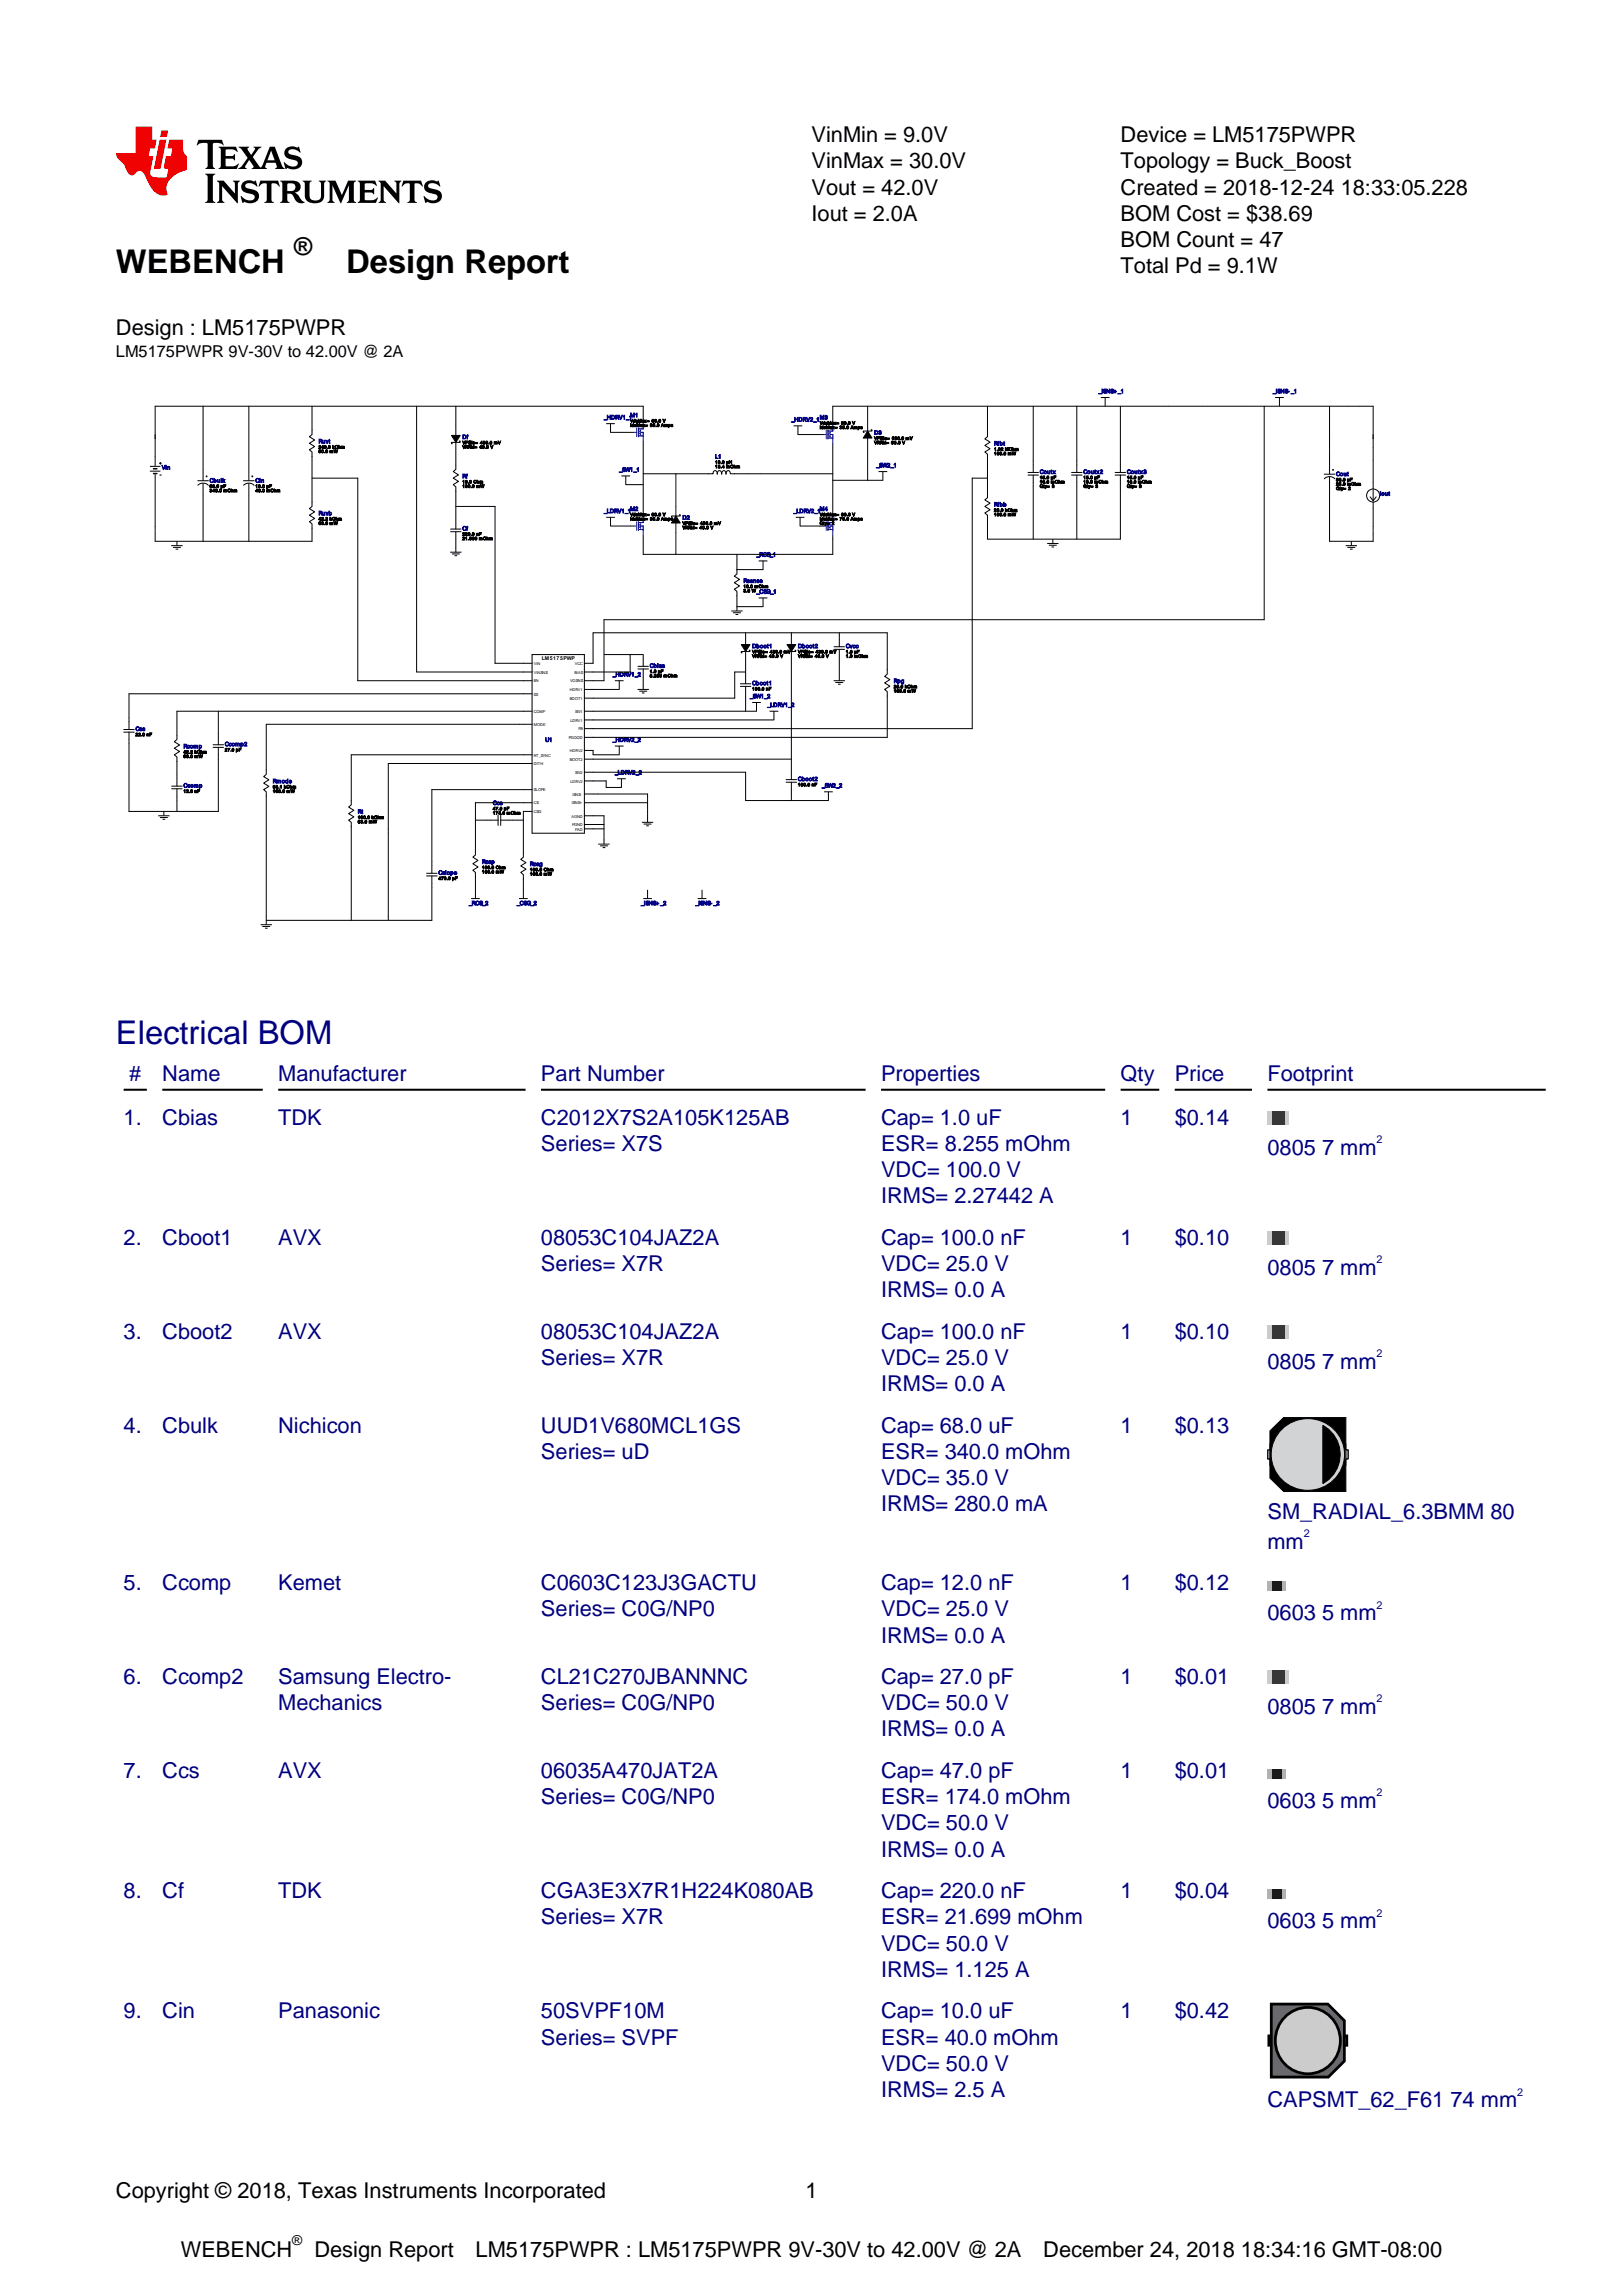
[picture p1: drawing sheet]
<svg xmlns="http://www.w3.org/2000/svg" width="210mm" height="297mm" viewBox="0 0 210 297" stroke-linecap="round" stroke-linejoin="round" font-family="sans-serif">
<defs><g id="words">
<g font-size="4.2">
<text x="15" y="35.3">WEBENCH</text>
<text x="44.8" y="35.3">Design Report</text>
</g>
<text font-size="4.2" fill="#000080" x="15" y="135">Electrical BOM</text>
<text font-size="3.2" x="38" y="33">®</text>
<g font-size="2.8">
<text x="105" y="18.4">VinMin = 9.0V</text>
<text x="105" y="21.8">VinMax = 30.0V</text>
<text x="145" y="18.4">Device = LM5175PWPR</text>
<text x="145" y="21.8">Topology = Buck_Boost</text>
<text x="105" y="25.2">Vout = 42.0V</text>
<text x="105" y="28.6">Iout = 2.0A</text>
<text x="145" y="25.2">Created = 2018-12-24 18:33:05.228</text>
<text x="145" y="28.6">BOM Cost = $38.69</text>
<text x="145" y="32">BOM Count = 47</text>
<text x="145" y="35.3">Total Pd = 9.1W</text>
<text x="15" y="43.4">Design : LM5175PWPR</text>
<text x="15" y="284.4">Copyright © 2018, Texas Instruments Incorporated</text>
<text x="104.2" y="284.4">1</text>
<text x="23.4" y="292">WEBENCH</text>
<text x="40.7" y="292">Design Report</text>
<text x="61.5" y="292">LM5175PWPR : LM5175PWPR 9V-30V to 42.00V @ 2A</text>
<text x="135" y="292">December 24, 2018 18:34:16 GMT-08:00</text>
</g>
<g font-size="2.8" fill="#000080">
<text x="16.7" y="139.9">#</text>
<text x="21" y="139.9">Name</text>
<text x="36" y="139.9">Manufacturer</text>
<text x="70" y="139.9">Part Number</text>
<text x="114" y="139.9">Properties</text>
<text x="145" y="139.9">Qty</text>
<text x="152" y="139.9">Price</text>
<text x="164" y="139.9">Footprint</text>
<text x="16" y="145.6">1.</text>
<text x="21" y="145.6">Cbias</text>
<text x="36" y="145.6">TDK</text>
<text x="70" y="145.6">C2012X7S2A105K125AB</text>
<text x="70" y="149">Series= X7S</text>
<text x="114" y="145.6">Cap= 1.0 uF</text>
<text x="114" y="149">ESR= 8.255 mOhm</text>
<text x="145" y="145.6">1</text>
<text x="152" y="145.6">$0.14</text>
<text x="164" y="149.4">0805 7 mm</text>
<text x="114" y="152.3">VDC= 100.0 V</text>
<text x="114" y="155.7">IRMS= 2.27442 A</text>
<text x="16" y="161.1">2.</text>
<text x="21" y="161.1">Cboot1</text>
<text x="36" y="161.1">AVX</text>
<text x="70" y="161.1">08053C104JAZ2A</text>
<text x="114" y="161.1">Cap= 100.0 nF</text>
<text x="145" y="161.1">1</text>
<text x="152" y="161.1">$0.10</text>
<text x="70" y="164.5">Series= X7R</text>
<text x="114" y="164.5">VDC= 25.0 V</text>
<text x="114" y="167.9">IRMS= 0.0 A</text>
<text x="164" y="165">0805 7 mm</text>
<text x="16" y="173.3">3.</text>
<text x="21" y="173.3">Cboot2</text>
<text x="36" y="173.3">AVX</text>
<text x="70" y="173.3">08053C104JAZ2A</text>
<text x="114" y="173.3">Cap= 100.0 nF</text>
<text x="145" y="173.3">1</text>
<text x="152" y="173.3">$0.10</text>
<text x="70" y="176.7">Series= X7R</text>
<text x="114" y="176.7">VDC= 25.0 V</text>
<text x="164" y="177.1">0805 7 mm</text>
<text x="16" y="185.4">4.</text>
<text x="21" y="185.4">Cbulk</text>
<text x="36" y="185.4">Nichicon</text>
<text x="70" y="185.4">UUD1V680MCL1GS</text>
<text x="114" y="180.1">IRMS= 0.0 A</text>
<text x="114" y="185.4">Cap= 68.0 uF</text>
<text x="145" y="185.4">1</text>
<text x="152" y="185.4">$0.13</text>
<text x="70" y="188.8">Series= uD</text>
<text x="114" y="188.8">ESR= 340.0 mOhm</text>
<text x="114" y="192.2">VDC= 35.0 V</text>
<text x="114" y="195.6">IRMS= 280.0 mA</text>
<text x="164" y="196.6">SM_RADIAL_6.3BMM 80</text>
<text x="164" y="200.4">mm</text>
<text x="16" y="205.8">5.</text>
<text x="21" y="205.8">Ccomp</text>
<text x="36" y="205.8">Kemet</text>
<text x="70" y="205.8">C0603C123J3GACTU</text>
<text x="70" y="209.2">Series= C0G/NP0</text>
<text x="114" y="205.8">Cap= 12.0 nF</text>
<text x="114" y="209.2">VDC= 25.0 V</text>
<text x="145" y="205.8">1</text>
<text x="152" y="205.8">$0.12</text>
<text x="164" y="209.6">0603 5 mm</text>
<text x="114" y="212.6">IRMS= 0.0 A</text>
<text x="16" y="217.9">6.</text>
<text x="21" y="217.9">Ccomp2</text>
<text x="36" y="217.9">Samsung Electro-</text>
<text x="36" y="221.3">Mechanics</text>
<text x="70" y="217.9">CL21C270JBANNNC</text>
<text x="70" y="221.3">Series= C0G/NP0</text>
<text x="114" y="217.9">Cap= 27.0 pF</text>
<text x="114" y="221.3">VDC= 50.0 V</text>
<text x="145" y="217.9">1</text>
<text x="152" y="217.9">$0.01</text>
<text x="164" y="221.8">0805 7 mm</text>
<text x="114" y="224.7">IRMS= 0.0 A</text>
<text x="16" y="230.1">7.</text>
<text x="21" y="230.1">Ccs</text>
<text x="36" y="230.1">AVX</text>
<text x="70" y="230.1">06035A470JAT2A</text>
<text x="70" y="233.5">Series= C0G/NP0</text>
<text x="114" y="230.1">Cap= 47.0 pF</text>
<text x="114" y="233.5">ESR= 174.0 mOhm</text>
<text x="145" y="230.1">1</text>
<text x="152" y="230.1">$0.01</text>
<text x="164" y="234">0603 5 mm</text>
<text x="114" y="236.9">VDC= 50.0 V</text>
<text x="16" y="245.7">8.</text>
<text x="21" y="245.7">Cf</text>
<text x="36" y="245.7">TDK</text>
<text x="70" y="245.7">CGA3E3X7R1H224K080AB</text>
<text x="114" y="240.3">IRMS= 0.0 A</text>
<text x="114" y="245.7">Cap= 220.0 nF</text>
<text x="145" y="245.7">1</text>
<text x="152" y="245.7">$0.04</text>
<text x="70" y="249">Series= X7R</text>
<text x="114" y="249">ESR= 21.699 mOhm</text>
<text x="164" y="249.5">0603 5 mm</text>
<text x="114" y="252.4">VDC= 50.0 V</text>
<text x="114" y="255.8">IRMS= 1.125 A</text>
<text x="16" y="261.2">9.</text>
<text x="21" y="261.2">Cin</text>
<text x="36" y="261.2">Panasonic</text>
<text x="70" y="261.2">50SVPF10M</text>
<text x="114" y="261.2">Cap= 10.0 uF</text>
<text x="145" y="261.2">1</text>
<text x="152" y="261.2">$0.42</text>
<text x="70" y="264.6">Series= SVPF</text>
<text x="114" y="264.6">ESR= 40.0 mOhm</text>
<text x="114" y="268">VDC= 50.0 V</text>
<text x="114" y="271.4">IRMS= 2.5 A</text>
<text x="164" y="272.7">CAPSMT_62_F61 74 mm</text>
</g>
<text font-size="2.1" x="15" y="46.2">LM5175PWPR 9V-30V to 42.00V @ 2A</text>
<text font-size="1.8" x="37.8" y="290.6">®</text>
<g font-size="1.4" fill="#000080">
<text x="178.1" y="147.9">2</text>
<text x="178.1" y="163.5">2</text>
<text x="178.1" y="175.7">2</text>
<text x="168.7" y="198.9">2</text>
<text x="178.1" y="208.2">2</text>
<text x="178.1" y="220.3">2</text>
<text x="178.1" y="232.5">2</text>
<text x="178.1" y="248">2</text>
<text x="196.3" y="271.2">2</text>
</g>
<g font-size=".7" fill="#000080">
<text x="81.5" y="54">M1</text>
<text x="142.1" y="50.9">_ISNS+ _1</text>
<text x="164.7" y="50.9">_ISNS- _1</text>
<text x="41.2" y="57.4">Ruvt</text>
<text x="59.8" y="56.8">Df</text>
<text x="78.2" y="54.3">_HDRV1_1</text>
<text x="92.5" y="59.3">L1</text>
<text x="102.4" y="54.5">_HDRV2_1</text>
<text x="106.1" y="54.3">M3</text>
<text x="113.1" y="56.2">D3</text>
<text x="128.6" y="57.6">Rfbt</text>
<text x="20.9" y="60.7">Vin</text>
<text x="27.1" y="62.4">Cbulk</text>
<text x="33" y="62.4">Cin</text>
<text x="59.8" y="61.9">Rf</text>
<text x="80.1" y="61">_SW1_1</text>
<text x="113.4" y="60.5">_SW2_1</text>
<text x="128.6" y="65.5">Rfbb</text>
<text x="134.5" y="61.3">Coutx</text>
<text x="140.2" y="61.3">Coutx2</text>
<text x="145.8" y="61.3">Coutx3</text>
<text x="172.9" y="61.6">Cout</text>
<text x="178.5" y="64.1">Iout</text>
<text x="41.2" y="66.7">Ruvb</text>
<text x="59.8" y="68.6">Cf</text>
<text x="78.2" y="66.4">_LDRV1_1</text>
<text x="81.5" y="66.1">M2</text>
<text x="88.3" y="67.2">D2</text>
<text x="102.7" y="66.4">_LDRV2_1</text>
<text x="106.1" y="66.1">M4</text>
<text x="96.2" y="75.4">Rsense</text>
<text x="97.9" y="76.8">_CSG_1</text>
<text x="97.9" y="72">_RCS_1</text>
<text x="97.3" y="83.9">Dboot1</text>
<text x="103.2" y="83.9">Dboot2</text>
<text x="109.4" y="83.9">Cvcc</text>
<text x="79.3" y="87.5">_HDRV1_2</text>
<text x="84.1" y="86.4">Cbias</text>
<text x="97.3" y="88.7">Cboot1</text>
<text x="115.6" y="88.4">Rpg</text>
<text x="17.5" y="94.6">Css</text>
<text x="70.5" y="96">U1</text>
<text x="79.3" y="96">_HDRV2_2</text>
<text x="97" y="90.3">_SW1_2</text>
<text x="99.3" y="91.5">_LDRV1_2</text>
<text x="23.7" y="96.8">Rcomp</text>
<text x="23.7" y="101.9">Ccomp</text>
<text x="29.1" y="96.6">Ccomp2</text>
<text x="35.3" y="101.3">Rmode</text>
<text x="79.6" y="100.2">_LDRV2_2</text>
<text x="103.2" y="101.1">Cboot2</text>
<text x="106.3" y="101.9">_SW2_2</text>
<text x="46.3" y="105.3">Rt</text>
<text x="63.8" y="104.2">Ccs</text>
<text x="56.7" y="113.2">Cslope</text>
<text x="62.4" y="111.8">Rcsp</text>
<text x="68.6" y="112.1">Rcsg</text>
<text x="60.7" y="117.1">_RCS_2</text>
<text x="66.9" y="117.1">_CSG_2</text>
<text x="82.9" y="117.1">_ISNS+ _2</text>
<text x="90" y="117.1">_ISNS- _2</text>
</g>
<text font-size=".7" x="70.1" y="85.4">LM5175PWP</text>
<g font-size=".6">
<text x="41.2" y="58">249.0 kOhm</text>
<text x="41.2" y="58.6">50.0 mW</text>
<text x="59.8" y="57.5">VF@Io= 430.0 mV</text>
<text x="59.8" y="58">VRRM= 40.0 V</text>
<text x="81.5" y="54.7">VdsMax= 60.0 V</text>
<text x="81.5" y="55.2">IdsMax= 35.0 Amps</text>
<text x="106.1" y="54.9">VdsMax= 60.0 V</text>
<text x="106.1" y="55.5">IdsMax= 35.0 Amps</text>
<text x="113.1" y="56.9">VF@Io= 630.0 mV</text>
<text x="113.1" y="57.5">VRRM= 60.0 V</text>
<text x="128.6" y="58.3">1.02 MOhm</text>
<text x="128.6" y="58.9">100.0 mW</text>
<text x="27.1" y="63.1">68.0 µF</text>
<text x="27.1" y="63.7">340.0 mOhm</text>
<text x="33" y="63.1">10.0 µF</text>
<text x="33" y="63.7">40.0 mOhm</text>
<text x="59.8" y="62.6">10.0 Ohm</text>
<text x="59.8" y="63.1">100.0 mW</text>
<text x="92.5" y="60">10.0 µH</text>
<text x="92.5" y="60.6">13.4 mOhm</text>
<text x="134.5" y="62">15.0 µF</text>
<text x="134.5" y="62.6">10.0 mOhm</text>
<text x="134.5" y="63.1">Qty= 3</text>
<text x="140.2" y="62">15.0 µF</text>
<text x="140.2" y="62.6">10.0 mOhm</text>
<text x="140.2" y="63.1">Qty= 3</text>
<text x="145.8" y="62">15.0 µF</text>
<text x="145.8" y="62.6">10.0 mOhm</text>
<text x="145.8" y="63.1">Qty= 3</text>
<text x="172.9" y="62.3">33.0 µF</text>
<text x="172.9" y="62.8">25.0 mOhm</text>
<text x="172.9" y="63.4">Qty= 2</text>
<text x="41.2" y="67.3">42.2 kOhm</text>
<text x="41.2" y="67.9">63.0 mW</text>
<text x="59.8" y="69.3">220.0 nF</text>
<text x="59.8" y="69.9">21.699 mOhm</text>
<text x="81.5" y="66.8">VdsMax= 60.0 V</text>
<text x="81.5" y="67.3">IdsMax= 35.0 Amps</text>
<text x="88.3" y="67.9">VF@Io= 430.0 mV</text>
<text x="88.3" y="68.5">VRRM= 40.0 V</text>
<text x="106.1" y="66.8">VdsMax= 60.0 V</text>
<text x="106.1" y="67.3">IdsMax= 70.0 Amps</text>
<text x="106.1" y="67.9">Qty= 2</text>
<text x="128.6" y="66.2">20.0 kOhm</text>
<text x="128.6" y="66.8">100.0 mW</text>
<text x="96.2" y="76.1">10.0 mOhm</text>
<text x="96.2" y="76.6">3.0 W</text>
<text x="84.1" y="87.1">1.0 µF</text>
<text x="84.1" y="87.6">8.255 mOhm</text>
<text x="97.3" y="84.5">VF@Io= 430.0 mV</text>
<text x="97.3" y="85.1">VRRM= 40.0 V</text>
<text x="97.3" y="89.3">100.0 nF</text>
<text x="103.2" y="84.5">VF@Io= 430.0 mV</text>
<text x="103.2" y="85.1">VRRM= 40.0 V</text>
<text x="109.4" y="84.5">1.0 µF</text>
<text x="109.4" y="85.1">1.0 mOhm</text>
<text x="115.6" y="89.1">20.0 kOhm</text>
<text x="115.6" y="89.6">100.0 mW</text>
<text x="17.5" y="95.3">22.0 nF</text>
<text x="23.7" y="97.5">42.2 kOhm</text>
<text x="23.7" y="98.1">63.0 mW</text>
<text x="29.1" y="97.2">27.0 pF</text>
<text x="103.2" y="101.7">100.0 nF</text>
<text x="23.7" y="102.6">12.0 nF</text>
<text x="35.3" y="102">93.1 kOhm</text>
<text x="35.3" y="102.6">100.0 mW</text>
<text x="46.3" y="106">100.0 kOhm</text>
<text x="46.3" y="106.5">63.0 mW</text>
<text x="63.8" y="104.8">47.0 pF</text>
<text x="63.8" y="105.4">174.0 mOhm</text>
<text x="56.7" y="113.9">470.0 pF</text>
<text x="62.4" y="112.5">100.0 Ohm</text>
<text x="62.4" y="113">100.0 mW</text>
<text x="68.6" y="112.7">100.0 Ohm</text>
<text x="68.6" y="113.3">100.0 mW</text>
</g>
<g font-size=".5">
<text x="69.1" y="88.3">EN</text>
<text x="69.1" y="86.1">VIN</text>
<text x="69.1" y="87.2">VINSNS</text>
<text x="73.7" y="89.4">HDRV1</text>
<text x="73.8" y="88.3">VOSNS</text>
<text x="74.4" y="87.2">BIAS</text>
<text x="74.4" y="86.1">VCC</text>
<text x="69.1" y="94">MODE</text>
<text x="69.1" y="90">SS</text>
<text x="69.1" y="92.3">COMP</text>
<text x="73.6" y="95.6">PGOOD</text>
<text x="73.7" y="90.6">BOOT1</text>
<text x="73.8" y="93.4">LDRV1</text>
<text x="74.4" y="92.3">SW1</text>
<text x="74.8" y="94.5">FB</text>
<text x="69.1" y="99">DITH</text>
<text x="69.1" y="97.9">RT_SYNC</text>
<text x="73.7" y="97.3">HDRV2</text>
<text x="73.7" y="98.5">BOOT2</text>
<text x="73.8" y="101.3">LDRV2</text>
<text x="74.4" y="100.2">SW2</text>
<text x="69.1" y="102.4">SLOPE</text>
<text x="69.1" y="105.2">CSG</text>
<text x="69.1" y="104.1">CS</text>
<text x="73.9" y="105.8">AGND</text>
<text x="74" y="104.1">ISNS+</text>
<text x="74" y="106.9">PGND</text>
<text x="74.1" y="103">ISNS-</text>
<text x="74.4" y="107.5">PAD</text>
</g>
</g></defs>
<path d="M55.2 23.5a.81 .81 0 0 0-.3 .9 .81 .81 0 0 0 .8 .6l.7 .2 .2 .3a.65 .65 0 0 1-1 .4l-.3-.1-.4-.5-.1 .1 .2 .9h.2l.1-.2a1.41 1.41 0 0 0 1.8-.4 .87 .87 0 0 0-.8-1.2l-.7-.2-.2-.2a.57 .57 0 0 1 .8-.4l.7 .5 .1-.1-.2-.7h-.2v.1a1.29 1.29 0 0 0-1.4 0zM52.2 23.4l-.2 .7v.1a.78 .78 0 0 1 1-.5v2.1v.2l-.3 .2v.1h1.2v-.1l-.2-.2-.1-.2 .1-2.1a.83 .83 0 0 1 .9 .5l.1-.1-.2-.7zM49 23.4l.2 .3 .1 .1v2l-.1 .2-.2 .2v.1h.9v-.1l-.2-.2-.1-.2 .1-1.7 1.9 2.2h.1v-2.5l.2-.4h-.9l.3 .2v1.4l-1.5-1.6zM46.3 23.4v.1l.2 .1 .1 .2v2l-.1 .2-.2 .2v.1h2.3l.3-.7-.1-.1a1.45 1.45 0 0 1-1.6 .4v-1h.9l.2 .2h.1v-.8h-.1l-.2 .3h-.9v-.8a1.59 1.59 0 0 1 1.5 .3l.1-.1-.3-.6zM42.4 23.4v.1l.2 .1 .1 .2v2l-.1 .2-.2 .3h.9l-.3-.3v-.2v-1.8l1.1 2.3 1-2.3v1.8v.2l-.2 .3h1.2v-.1l-.3-.2v-.2v-2v-.2l.3-.1v-.1h-1.1l-.8 1.8-.8-1.8zM39.2 23.4v.1l.2 .1v.2v1.5a1.24 1.24 0 0 0 1.7 1 .9 .9 0 0 0 .8-1l.1-1.7 .2-.2h-1v.1l.3 .1v.2v1.5a.76 .76 0 0 1-.6 .7 .76 .76 0 0 1-.8-.4v-1.8v-.2l.2-.1v-.1zM37.2 23.8a1.01 1.01 0 0 1 1 .1 .52 .52 0 0 1 0 .6 .52 .52 0 0 1-.5 .2h-.5zM36.3 23.4v.1l.2 .1v.2v2v.2l-.2 .2v.1h1.2v-.1l-.3-.2v-.9a.71 .71 0 0 1 .9 .6 .83 .83 0 0 0 1.3 .4 1.13 1.13 0 0 1-.7-.7l-.2-.2-.4-.3a.78 .78 0 0 0 .7-.4 .78 .78 0 0 0-.1-.9l-.6-.2zM33.7 23.4l-.2 .7v.1a.78 .78 0 0 1 1-.5v2.1v.2l-.3 .2v.1h1.2v-.1l-.2-.2-.1-.2 .1-2.1a.83 .83 0 0 1 .9 .5l.1-.1-.2-.7zM31.5 23.5a.81 .81 0 0 0-.3 .9 .81 .81 0 0 0 .8 .6l.8 .2 .2 .3a.65 .65 0 0 1-1 .4l-.3-.1-.5-.5-.1 .1 .3 .9h.1l.1-.2a1.41 1.41 0 0 0 1.9-.4 .87 .87 0 0 0-.9-1.2l-.7-.2-.2-.2a.57 .57 0 0 1 .9-.4l.6 .5 .1-.1-.2-.7h-.1l-.1 .1a1.29 1.29 0 0 0-1.4 0zM28.1 23.4l.2 .3 .1 .1v2l-.1 .2-.2 .2v.1h.9v-.1l-.2-.2-.1-.2 .1-1.7 1.9 2.2h.1v-2.5l.2-.4h-.9l.3 .2v1.4l-1.5-1.6zM26.6 22.5v.1l.2 .1 .1 .3v2.8l-.1 .2-.2 .2v.1h1.3v-.1l-.3-.2-.1-.2v-2.8l.1-.3 .3-.1v-.1zM37.1 19.2a.81 .81 0 0 0-.3 .9 .81 .81 0 0 0 .8 .5l.7 .2 .2 .3a.64 .64 0 0 1-.9 .4l-.3-.1-.5-.4h-.1l.2 .9h.2l.1-.2a1.4 1.4 0 0 0 1.8-.4 .87 .87 0 0 0-.8-1.2l-.7-.2-.2-.2a.57 .57 0 0 1 .8-.4l.7 .5 .1-.1-.2-.7h-.2v.1a1.28 1.28 0 0 0-1.4 .1zM35.1 19.5l.4 1.2h-.9zM30.9 19v.1l.4 .3 .7 1-.6 1-.2 .2-.4 .2v.1h1.1l-.2-.3 .5-.9 .6 .9-.2 .2v.1h1.9l-.2-.3 .2-.5h1.2l.1 .5-.2 .3h1.2l-.3-.5-1-2.4h-.6l-.9 2.3-.3 .4-1-1.4 .6-.9 .5-.3v-.1h-1l.2 .2-.5 .9-.5-.8 .2-.3zM28.3 19v.1l.2 .1 .1 .3v1.9l-.1 .2-.2 .2v.1h2.3l.3-.7-.1-.1a1.45 1.45 0 0 1-1.6 .4v-1l.9 .1 .2 .2h.1v-.8h-.1l-.2 .2h-.9v-.8a1.58 1.58 0 0 1 1.5 .3l.1-.1-.3-.6zM25.7 18.1l-.3 .7h.1a1.15 1.15 0 0 1 1.3-.3l.1 2.9-.1 .2-.2 .2v.1h1.2v-.1l-.2-.2-.1-.2v-2.7l.1-.2h.2a1.06 1.06 0 0 1 1.1 .3h.1l-.3-.7z" fill="#000"/>
<path d="M20.9 16.9l-.2 .8h.9l.2-.8zM20.7 18.1l-.8 3.8h.9l.7-3.8zM17.6 16.4v3.4h-2.6a2.07 2.07 0 0 0 .9 1.4l.4 .6a1.11 1.11 0 0 0 .8 .9l.3-.1a.73 .73 0 0 1 .6-.4 .73 .73 0 0 1 .7 .4l.2 .4a3.4 3.4 0 0 0 1.8 2.2 1.3 1.3 0 0 0 1 0 1.84 1.84 0 0 1 .8-2.4l.8-.5 .9-.3v-1.8a1.13 1.13 0 0 1-.5-1v-1.1h-1.8l-.2 1.1h.6l-.2 1h-.6l-.3 1.2a.38 .38 0 0 0 .2 .5h.4l-.2 1.1a4 4 0 0 1-2-.2 1.19 1.19 0 0 1-.1-1l.3-1.6h-.6l.2-1h.6l.3-1.1h-.6v-1.7z" fill="#f00000"/>
<g fill="none" stroke="#000" stroke-width=".13">
<path d="M20.6 60h.3M20.8 59.8v.3M26.3 52.6v9.6M32.2 52.6v9.6M40.4 52.6v3.6l-.4 .3 .7 .4-.7 .5 .7 .4-.7 .4 .4 .3v7l-.4 .3 .7 .4-.7 .5 .7 .4-.7 .4 .4 .3v2.3h-20.3v-8.7M53.9 52.6v34.4h14.9M58.4 56.3h1.1l-.5 1zM59 52.6v8.1l-.4 .3 .7 .5-.7 .4 .7 .4-.7 .4 .4 .3v5.5M59.4 57.1h.1v.2h-1.1v.1h.1M78.4 54.8h1.2M79 54.8v1.2h3.1M83.2 54.8v-2.2h-63.1v7.7"/>
<path d="M83.2 57.1v9.8M102.7 55.1h1.1M103.2 55.1v1.1h3.4M107.8 55.1v-2.5h69.9v10.7M107.8 57.4v9.5M112.3 52.6v9.6M112.3 55.8l.5 .9h-1.1zM112.7 55.6h.1v.2h-1.1v.2h.1M127.8 52.6v3.9l-.4 .3 .7 .4-.7 .4 .7 .5-.7 .4 .4 .3v5.6l-.4 .3 .7 .4-.7 .4 .7 .5-.7 .4 .4 .3v3.1h17.2v-8.3M133.7 52.6v8.5M139.3 52.6v8.5M142.4 51.4h1.2"/>
<path d="M143 51.4v1.2M145 52.6v8.5M163.6 52.6v27.6h-85.4v7.9h-2.6M165 51.4h1.1M165.5 51.4v1.2M172 52.6v8.8M19.4 60.4h1.4M19.4 61h1.4M19.8 61.3h.6M19.8 60.6h.6M19.8 60.7h.6M20.6 61.5h.3"/>
<path d="M22.2 70.6h1.4M22.4 70.8h1M22.7 71.1h.4M22.9 70.1v.5M25.5 62.2h1.5M25.6 62.8a.95 .95 0 0 1 1.4 0M26.3 62.6v7.5M26.6 61.6h.2M26.7 61.5v.3M31.5 62.2h1.4M31.5 62.8a.95 .95 0 0 1 1.4 0M32.2 62.6v7.5"/>
<path d="M32.5 61.6h.3M32.6 61.5v.3M40.4 61.9h5.9v26.2h22.5M58.2 71.5h1.5M58.3 68.5h1.4M58.3 68.8h1.4M58.5 71.7h1M58.8 71.9h.3M59 65.5h5.1v20.3h4.7M59 68.8v2.7M78.4 66.9h1.2M79 66.9v1.2h3.1"/>
<path d="M80.4 61.6h1.1M81 61.6v1.1h2.2M83.2 61.3h9l.2-.3 .1-.1 .2 .1 .1 .3 .1-.3 .2-.1 .2 .1 .1 .3 .1-.3 .2-.1 .1 .1 .1 .3 .2-.3 .1-.1 .2 .1 .1 .3h13.3M83.2 69.2v2.5h24.6v-2.5M87.5 61.3v10.4M87.5 66.8l.5 .9h-1.1zM87.9 66.6h.1v.2h-1.1v.1h.1M94.6 79.1h1.5M94.8 79.3h1.1M95.2 79.5h.3M95.3 71.7v2M95.3 73.7v.6l-.3 .3 .7 .4-.7 .4 .7 .4-.7 .5 .3 .2v2.6"/>
<path d="M98.2 77.4h1.1M98.2 72.6h1.1M98.7 72.6v1.1h-3.4M98.7 77.4v1.1h-3.4M103 66.9h1.1M103.5 66.9v1.2h3.1M113.7 61h1.1M114.2 61v1.2h-6.4M127.8 61.9h-2v32.4h-50.2M133 61.1h1.4M133 61.5h1.4M133.7 61.5v8.3"/>
<path d="M135.5 70.3h1.5M135.7 70.6h1M136.1 70.8h.3M136.2 69.8v.5M138.7 61.1h1.3M138.7 61.5h1.3M139.3 61.5v8.3M144.3 61.1h1.3M144.3 61.5h1.3M171.3 61.4h1.5M171.4 62a.95 .95 0 0 1 1.3 0M172 61.7v8.4h5.7v-5.1"/>
<path d="M172.4 60.8h.2M172.5 60.7v.2M174.1 70.6h1.5M174.3 70.8h1.1M174.7 71.1h.3M174.9 70.1v.5M177.3 64.3l.4 .5M177.7 63.3a.85 .85 0 0 0-.9 .8 .85 .85 0 0 0 .9 .9M177.7 63.3a.85 .85 0 0 1 .8 .8 .85 .85 0 0 1-.8 .9M177.7 63.5v1.3M178.1 64.3l-.4 .5M16 94.4h1.4"/>
<path d="M16 94.7h1.4M16.7 94.7v10.3h11.6v-8.3M27.6 96.4h1.3M27.6 96.7h1.3M28.3 92v4.4M68.8 97.7h-23.4v6.5l-.3 .2 .7 .5-.7 .4 .7 .4-.7 .4 .3 .3v12.7M68.8 92h-45.9v3.7l-.3 .3 .6 .4-.6 .4 .6 .5-.6 .4 .3 .3v3.7M68.8 93.7h-34.3v6.5l-.4 .3 .7 .4-.7 .4 .7 .5-.7 .4 .4 .3v17.2M68.8 84.7h6.8v23.1h-6.8zM68.8 98.8h-18.6v20.3M68.8 89.8h-52.1v4.6M75.6 85.8h1.1v-3.9h38.1v5.3l-.3 .3 .6 .5-.6 .4 .6 .4-.6 .4 .3 .3v5.9h-39.2"/>
<path d="M75.6 99.9h20.9v3.7h10.7v-1.1M75.6 98.2h26.8M78.2 84.7h5v1.5M79.6 88.1h1.1M79.6 96.6h1.1M80.1 96.6v1.1h-3.4v-.6h-1.1M80.1 88.1v1.1h-4.5M81.5 84.7v2.3h-5.9M82.5 89.2h1.5M82.5 86.2h1.4M82.5 86.6h1.4M82.7 89.4h1"/>
<path d="M83.1 89.7h.3M83.2 86.6v2.6M95.8 88.5h1.4M95.8 88.8h1.4M95.9 83.4h1.1l-.5 .9zM96.5 87h-1.4v3.3h-19.5M96.5 81.9v6.6M96.5 88.8v3.2M96.9 84.1h.1v.2h-1.1v.2h.1M97.3 90.9h1.1M97.9 90.9v1.1h-22.3M99.6 92h1.1"/>
<path d="M100.1 92v1.2h-24.5M101.8 83.4h1.2l-.6 .9zM102.4 81.9v19M102.8 84.1h.2v.2h-1.2v.2h.1M107.9 88.1h1.4M107.9 83.7h1.4M107.9 84h1.4M108.1 88.3h1M108.4 88.5h.4M108.6 81.9v1.8M108.6 84v4.1M20.5 105.6h1.4"/>
<path d="M20.7 105.8h1M21 106h.4M21.2 105v.6M22.2 101.7h1.4M22.2 102.1h1.4M22.9 102.1v2.9M33.7 119.7h1.5M33.9 119.9h1.1M55.2 113h1.4M55.2 113.4h1.4M55.9 113.4v5.7h-21.4M61 116.3h1.1"/>
<path d="M64.4 106.1h-2.9M64.4 105.5v1.3M64.8 106.1h2.9M64.8 105.5v1.3M67.2 116.3h1.1M68.8 103.9h-7.3v6.7l-.3 .3 .7 .5-.7 .4 .7 .4-.7 .4 .3 .3v3.4M68.8 105h-1.1v5.9l-.3 .3 .7 .4-.7 .5 .7 .4-.7 .4 .3 .3v3.1M68.8 102.2h-12.9v10.8M75.6 102.8h8.2v3.6M75.6 105.6h2.6v3.6M75.6 103.9h8.2M75.6 106.7h2.6"/>
<path d="M75.6 107.3h2.6M77.4 109.2h1.5M77.6 109.5h1.1M78 109.7h.3M79.8 100.8h1.2M80.4 100.8v1.1h-2v-.8h-2.8M83.1 106.4h1.4M83.2 116.3h1.2M83.3 106.6h1M83.6 106.9h.4M83.8 115.2v1.1M90.3 116.3h1.1"/>
<path d="M90.8 115.2v1.1M101.7 100.9h1.4M101.7 101.2h1.4M102.4 101.2v2.4M106.6 102.5h1.2M34.3 120.1h.3"/>
</g>
<g fill="none" stroke="#00f" stroke-width=".13">
<path d="M82.1 56h.3M82.4 55.4v1.1M82.6 55.4v1.1M82.6 56.4h.6M82.6 56l.3-.3v.5zM82.9 56h.3v1.1M83.2 54.8v.7h-.6M106.6 56.2h.3M106.9 55.7v1.1M107.1 55.7v1.1M107.1 56.2l.3-.2v.5zM107.1 56.7h.7"/>
<path d="M107.4 56.2h.4v1.2M107.8 55.1v.7h-.7M82.1 68.1h.3M82.4 67.5v1.1M82.6 68.5h.6M82.6 67.5v1.1M82.6 68.1l.3-.3v.6zM82.9 68.1h.3v1.1M83.2 66.9v.7h-.6M106.6 68.1h.3M106.9 67.5v1.1M107.1 67.5v1.1"/>
<path d="M107.1 68.5h.7M107.1 68.1l.3-.3v.6zM107.4 68.1h.4v1.1M107.8 66.9v.7h-.7"/>
</g>
<path d="M58.4 56.3h1.1l-.5 1zM112.3 55.8l.5 .9h-1.1zM87.5 66.8l.5 .9h-1.1zM95.9 83.4h1.1l-.5 .9zM101.8 83.4h1.2l-.6 .9z" fill="#000"/>
<path d="M16 141h3M21 141h13M36 141h32M70 141h42M114 141h29M145 141h5M152 141h10M164 141h36" fill="none" stroke="#000" stroke-width=".26"/>
<path d="M164 143.8h2.8v1.8h-2.8z" fill="#cbcbcb"/>
<path d="M164.6 143.8h1.6v1.8h-1.6z" fill="#363636"/>
<path d="M164 159.4h2.8v1.7h-2.8z" fill="#cbcbcb"/>
<path d="M164.6 159.4h1.6v1.7h-1.6z" fill="#363636"/>
<path d="M164 171.5h2.8v1.8h-2.8z" fill="#cbcbcb"/>
<path d="M164.6 171.5h1.6v1.8h-1.6z" fill="#363636"/>
<path d="M164.3 185.2l1.8-1.8h8v9.6h-8l-1.8-1.7z" fill="#000"/>
<path d="M164.3 185.2l1.8-1.8h8v9.6h-8l-1.8-1.7z" fill="none" stroke="#010101" stroke-width=".13"/>
<path d="M165.6 185.2a4.7 4.7 0 0 1 6.6-.6 4.7 4.7 0 0 1 .7 6.6 4.7 4.7 0 0 1-6.6 .6 4.7 4.7 0 0 1-.7-6.6z" fill="#d1d3d4"/>
<path d="M164.3 186.8v2.9M164.3 187.6h-.3v1.2h.3M165.6 185.2a4.7 4.7 0 0 1 6.6-.6 4.7 4.7 0 0 1 .7 6.6 4.7 4.7 0 0 1-6.6 .6 4.7 4.7 0 0 1-.7-6.6zM171.2 184.5a4.3 4.3 0 0 1 0 7.5zM174.1 186.8v2.9M174.1 187.6h.3v1.2h-.3" fill="none" stroke="#010101" stroke-width=".13"/>
<path d="M171.2 184.5v7.5" fill="none" stroke="#000" stroke-width=".13"/>
<path d="M171.2 184.5a4.3 4.3 0 0 1 0 7.5z" fill="#000"/>
<path d="M164 187.6h.3v1.2h-.3z" fill="#fbcc34"/>
<path d="M164 187.6h.3v1.2h-.3z" fill="none" stroke="#010101" stroke-width=".13"/>
<path d="M174.1 187.6h.3v1.2h-.3z" fill="#fbcc34"/>
<path d="M174.1 187.6h.3v1.2h-.3z" fill="none" stroke="#010101" stroke-width=".13"/>
<path d="M164 204.7h2.4v1.2h-2.4z" fill="#b3b3b3"/>
<path d="M164.6 204.7h1.2v1.2h-1.2z" fill="#1a1a1a"/>
<path d="M164 216.2h2.8v1.7h-2.8z" fill="#cbcbcb"/>
<path d="M164.6 216.2h1.6v1.7h-1.6z" fill="#363636"/>
<path d="M164 229h2.4v1.2h-2.4z" fill="#b3b3b3"/>
<path d="M164.6 229h1.2v1.2h-1.2z" fill="#1a1a1a"/>
<path d="M164 244.5h2.4v1.2h-2.4z" fill="#b3b3b3"/>
<path d="M164.6 244.5h1.2v1.2h-1.2z" fill="#1a1a1a"/>
<path d="M164.2 263.5h10.1v1.2h-10.1z" fill="#ccc"/>
<path d="M164.2 263.5h10.1v1.2h-10.1z" fill="none" stroke="#000" stroke-width=".35"/>
<path d="M164.5 259.4h7.3l2.2 2.1v5.2l-2.1 2.1h-7.4z" fill="#666"/>
<path d="M164.5 259.4h7.3l2.2 2.1v5.2l-2.1 2.1h-7.4z" fill="none" stroke="#000" stroke-width=".35"/>
<path d="M166.5 260.8a4.3 4.3 0 0 1 6.6 1.5 4.3 4.3 0 0 1-3.1 6 4.3 4.3 0 0 1-4.6-2.4 4.3 4.3 0 0 1 1.1-5.1z" fill="#ccc"/>
<path d="M166.5 260.8a4.3 4.3 0 0 1 6.6 1.5 4.3 4.3 0 0 1-3.1 6 4.3 4.3 0 0 1-4.6-2.4 4.3 4.3 0 0 1 1.1-5.1z" fill="none" stroke="#000" stroke-width=".35"/>
<use href="#words"/>
</svg>
